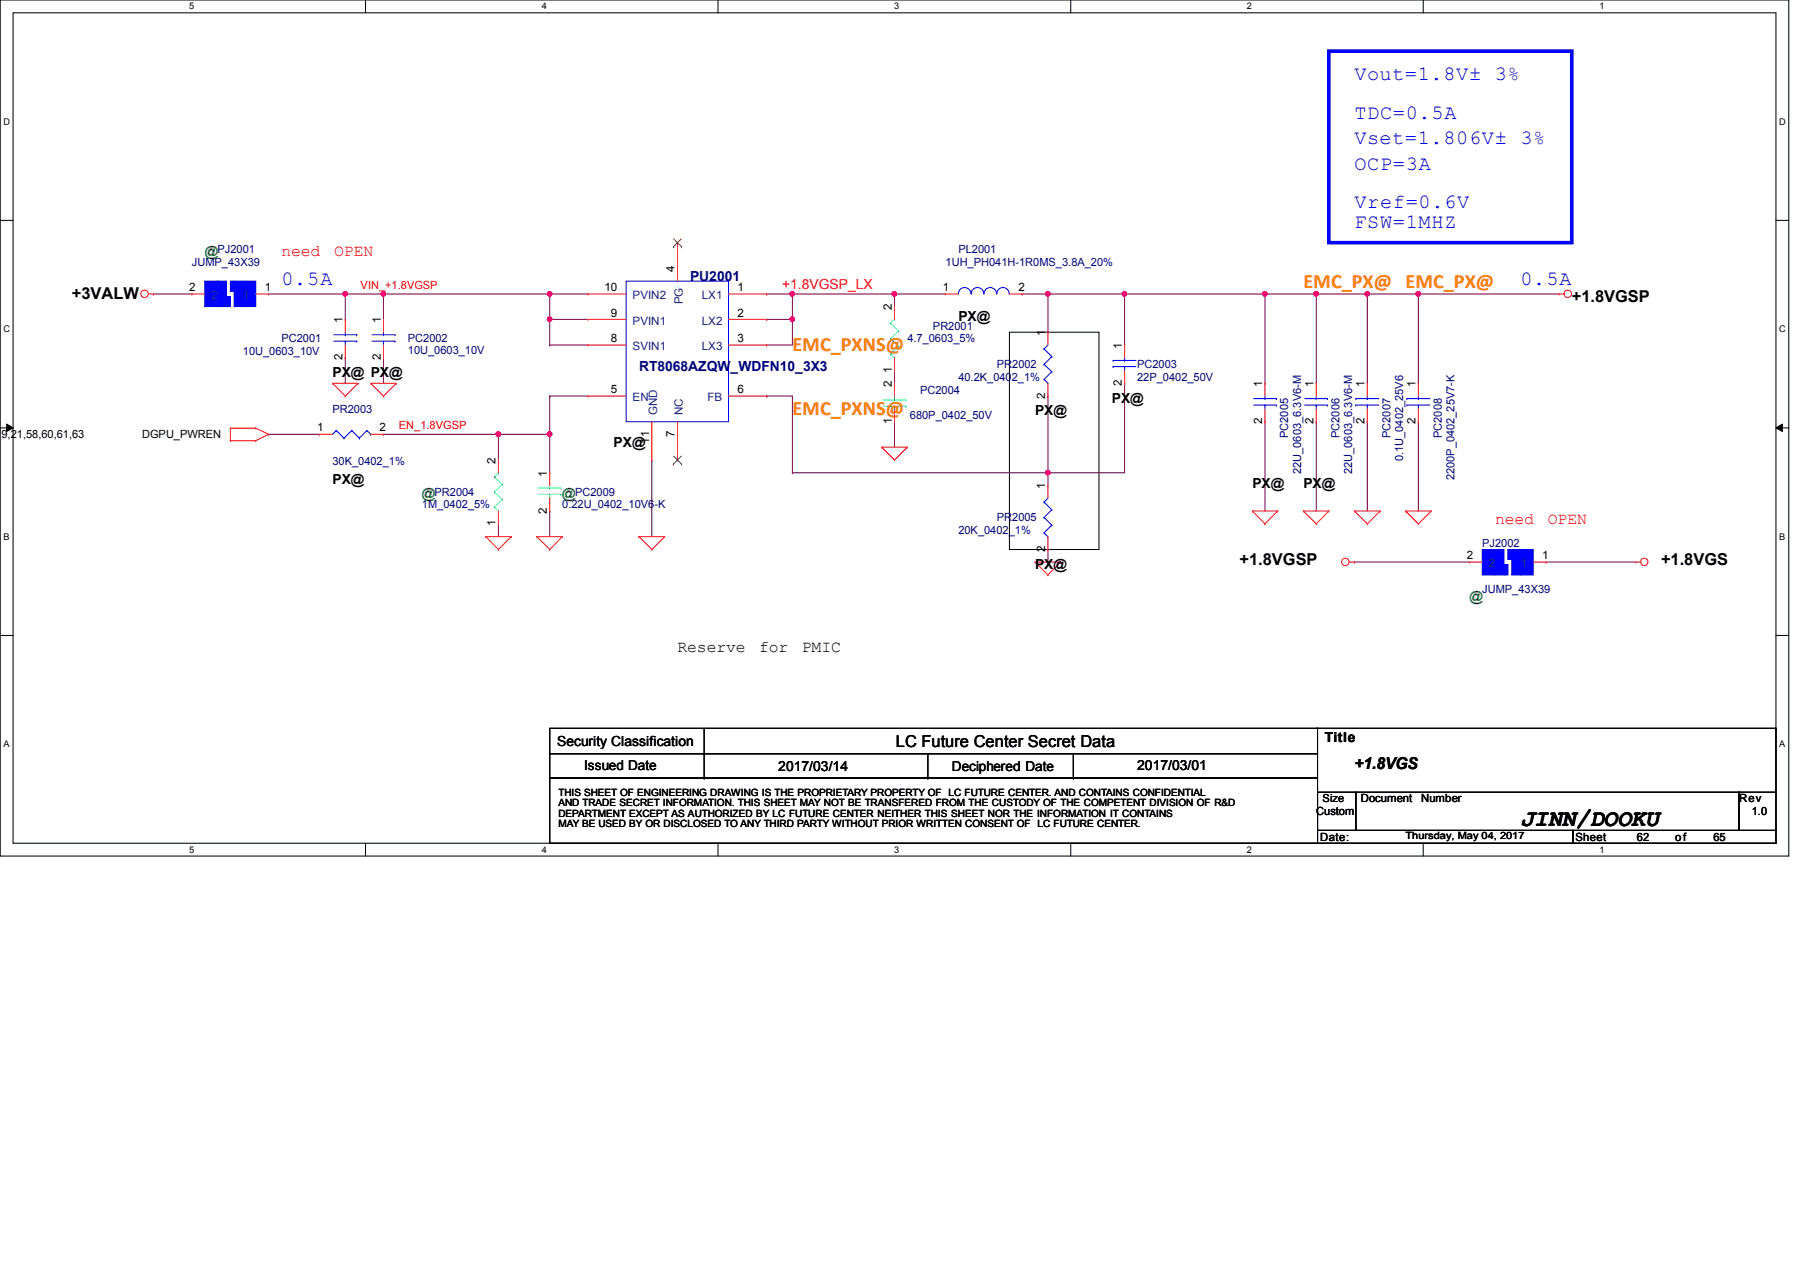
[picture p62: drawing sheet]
<svg xmlns="http://www.w3.org/2000/svg" width="297mm" height="210mm" viewBox="0 0 297 210" stroke-linecap="round" stroke-linejoin="round" font-family="sans-serif">
<defs><g id="words">
<text font-size="4" x="250.9" y="136.2">JINN/DOOKU</text>
<g font-size="3.3" fill="#00f">
<text x="223.5" y="13.2">Vout=1.8V± 3%</text>
<text x="223.5" y="23.7">Vset=1.806V± 3%</text>
<text x="223.5" y="19.6">TDC=0.5A</text>
<text x="223.5" y="28">OCP=3A</text>
<text x="223.5" y="34.3">Vref=0.6V</text>
<text x="223.5" y="37.6">FSW=1MHZ</text>
<text x="46.4" y="46.9">0.5A</text>
<text x="250.9" y="46.9">0.5A</text>
</g>
<g font-size="3.3" fill="#ff8000">
<text x="215.1" y="47.5">EMC_PX@ EMC_PX@</text>
<text x="130.8" y="58">EMC_PXNS@</text>
<text x="130.8" y="68.5">EMC_PXNS@</text>
</g>
<g font-size="2.7" fill="#f00">
<text x="46.4" y="42.2">need</text>
<text x="55.2" y="42.2">OPEN</text>
<text x="246.7" y="86.5">need</text>
<text x="255.4" y="86.5">OPEN</text>
</g>
<g font-size="2.7">
<text x="11.9" y="49.4">+3VALW</text>
<text x="259.4" y="49.8">+1.8VGSP</text>
<text x="204.6" y="93.2">+1.8VGSP</text>
<text x="274.1" y="93.2">+1.8VGS</text>
<text x="111.8" y="107.6">Reserve</text>
<text x="125.3" y="107.6">for</text>
<text x="132.3" y="107.6">PMIC</text>
<text x="147.8" y="123.3">LC Future Center Secret Data</text>
<text x="223.5" y="126.9">+1.8VGS</text>
</g>
<g font-size="2.3" fill="#008000">
<text x="33.8" y="42.2">@</text>
<text x="69.6" y="82.3">@</text>
<text x="92.8" y="82.3">@</text>
<text x="242.5" y="99.1">@</text>
</g>
<g font-size="2.3" fill="#000080">
<text x="113.9" y="46.4">PU2001</text>
<text x="105.4" y="61.2">RT8068AZQW_WDFN10_3X3</text>
</g>
<text font-size="2.3" fill="#f00" x="129.1" y="47.7">+1.8VGSP_LX</text>
<g font-size="2.3">
<text x="158.2" y="52.9">PX@</text>
<text x="54.9" y="62.2">PX@ PX@</text>
<text x="170.8" y="68.5">PX@</text>
<text x="183.5" y="66.4">PX@</text>
<text x="101.3" y="73.8">PX@</text>
<text x="54.9" y="79.9">PX@</text>
<text x="206.7" y="80.6">PX@</text>
<text x="215.1" y="80.6">PX@</text>
<text x="170.8" y="93.9">PX@</text>
<text x="91.9" y="123.1">Security Classification</text>
<text x="218.6" y="122.5">Title</text>
<text x="128.4" y="127.3">2017/03/14</text>
<text x="187.7" y="127.1">2017/03/01</text>
</g>
<g font-size="2.2">
<text x="96.4" y="127">Issued Date</text>
<text x="157.1" y="127.3">Deciphered Date</text>
</g>
<g font-size="1.9" fill="#000080">
<text x="35.9" y="41.7">PJ2001</text>
<text x="158.2" y="41.7">PL2001</text>
<text x="31.7" y="43.9">JUMP_43X39</text>
<text x="156" y="43.9">1UH_PH041H-1R0MS_3.8A_20%</text>
<text x="40.1" y="58.6">10U_0603_10V</text>
<text x="46.4" y="56.5">PC2001</text>
<text x="67.3" y="56.5">PC2002</text>
<text x="67.3" y="58.4">10U_0603_10V</text>
<text x="149.7" y="56.5">4.7_0603_5%</text>
<text x="154" y="54.4">PR2001</text>
<text x="151.8" y="64.9">PC2004</text>
<text x="158.2" y="62.8">40.2K_0402_1%</text>
<text x="164.5" y="60.7">PR2002</text>
<text x="187.7" y="60.7">PC2003</text>
<text x="187.7" y="62.8">22P_0402_50V</text>
<text x="54.9" y="68.1">PR2003</text>
<text x="150.2" y="69.2">680P_0402_50V</text>
<text x="54.9" y="76.8">30K_0402_1%</text>
<text x="212.6" y="72.3" transform="rotate(-90 212.6 72.3)">PC2005</text>
<text x="221" y="72.3" transform="rotate(-90 221 72.3)">PC2006</text>
<text x="229.5" y="72.3" transform="rotate(-90 229.5 72.3)">PC2007</text>
<text x="231.6" y="76.1" transform="rotate(-90 231.6 76.1)">0.1U_0402_25V6</text>
<text x="237.9" y="72.3" transform="rotate(-90 237.9 72.3)">PC2008</text>
<text x="69.6" y="83.9">1M_0402_5%</text>
<text x="71.7" y="81.8">PR2004</text>
<text x="92.8" y="83.9">0.22U_0402_10V6-K</text>
<text x="94.9" y="81.8">PC2009</text>
<text x="214.7" y="78.2" transform="rotate(-90 214.7 78.2)">22U_0603_6.3V6-M</text>
<text x="223.1" y="78.2" transform="rotate(-90 223.1 78.2)">22U_0603_6.3V6-M</text>
<text x="240" y="79.3" transform="rotate(-90 240 79.3)">2200P_0402_25V7-K</text>
<text x="158.2" y="88.1">20K_0402_1%</text>
<text x="164.5" y="86">PR2005</text>
<text x="244.6" y="90.3">PJ2002</text>
<text x="244.6" y="97.8">JUMP_43X39</text>
</g>
<g font-size="1.9" fill="#f00">
<text x="59.5" y="47.7">VIN_+1.8VGSP</text>
<text x="65.8" y="70.8">EN_1.8VGSP</text>
</g>
<g font-size="1.9">
<text x="111.3" y="44.9" transform="rotate(-90 111.3 44.9)">4</text>
<text x="31.2" y="48">2</text>
<text x="43.7" y="48">1</text>
<text x="56.5" y="53.3" transform="rotate(-90 56.5 53.3)">1</text>
<text x="62.8" y="53.3" transform="rotate(-90 62.8 53.3)">1</text>
<text x="99.7" y="48">10</text>
<text x="100.8" y="52.2">9</text>
<text x="121.7" y="52.2">2</text>
<text x="121.7" y="48">1</text>
<text x="147.1" y="51.2" transform="rotate(-90 147.1 51.2)">2</text>
<text x="155.6" y="48">1</text>
<text x="168.1" y="48">2</text>
<text x="56.5" y="59.5" transform="rotate(-90 56.5 59.5)">2</text>
<text x="62.8" y="59.5" transform="rotate(-90 62.8 59.5)">2</text>
<text x="100.8" y="56.5">8</text>
<text x="121.7" y="56.5">3</text>
<text x="172.5" y="55.5" transform="rotate(-90 172.5 55.5)">1</text>
<text x="185.1" y="57.6" transform="rotate(-90 185.1 57.6)">1</text>
<text x="100.8" y="64.9">5</text>
<text x="121.7" y="64.9">6</text>
<text x="147.1" y="63.9" transform="rotate(-90 147.1 63.9)">2</text>
<text x="147.1" y="61.6" transform="rotate(-90 147.1 61.6)">1</text>
<text x="172.5" y="65.8" transform="rotate(-90 172.5 65.8)">2</text>
<text x="185.1" y="63.7" transform="rotate(-90 185.1 63.7)">2</text>
<text x="208.3" y="63.9" transform="rotate(-90 208.3 63.9)">1</text>
<text x="216.7" y="63.9" transform="rotate(-90 216.7 63.9)">1</text>
<text x="225.2" y="63.9" transform="rotate(-90 225.2 63.9)">1</text>
<text x="233.6" y="63.9" transform="rotate(-90 233.6 63.9)">1</text>
<text x="52.3" y="71.2">1</text>
<text x="62.7" y="71.2">2</text>
<text x="147.1" y="70" transform="rotate(-90 147.1 70)">1</text>
<text x="208.3" y="70" transform="rotate(-90 208.3 70)">2</text>
<text x="216.7" y="70" transform="rotate(-90 216.7 70)">2</text>
<text x="225.2" y="70" transform="rotate(-90 225.2 70)">2</text>
<text x="233.6" y="70" transform="rotate(-90 233.6 70)">2</text>
<text x=".3" y="72.3">9,21,58,60,61,63</text>
<text x="23.4" y="72.3">DGPU_PWREN</text>
<text x="81.8" y="76.5" transform="rotate(-90 81.8 76.5)">2</text>
<text x="107.1" y="73.2" transform="rotate(-90 107.1 73.2)">11</text>
<text x="111.3" y="72.1" transform="rotate(-90 111.3 72.1)">7</text>
<text x="90.3" y="78.7" transform="rotate(-90 90.3 78.7)">1</text>
<text x="172.5" y="80.7" transform="rotate(-90 172.5 80.7)">1</text>
<text x="81.8" y="86.9" transform="rotate(-90 81.8 86.9)">1</text>
<text x="90.3" y="84.8" transform="rotate(-90 90.3 84.8)">2</text>
<text x="172.5" y="91.1" transform="rotate(-90 172.5 91.1)">2</text>
<text x="242.1" y="92.3">2</text>
<text x="254.5" y="92.3">1</text>
<text x="217.2" y="134.5">Custom</text>
<text x="224.6" y="132.4">Document</text>
<text x="234.5" y="132.4">Number</text>
<text x="287" y="132.4">Rev</text>
<text x="289.1" y="134.5">1.0</text>
<text x="217.8" y="138.7">Date:</text>
<text x="260" y="138.7">Sheet</text>
<text x="270.1" y="138.7">62</text>
<text x="276.4" y="138.7">of</text>
<text x="282.7" y="138.7">65</text>
</g>
<g font-size="1.9" fill="#004080">
<text x="34.8" y="49.4">2</text>
<text x="40.1" y="49.4">1</text>
<text x="104.4" y="53.6">PVIN1</text>
<text x="104.4" y="49.4">PVIN2</text>
<text x="112.7" y="50.2" transform="rotate(-90 112.7 50.2)">PG</text>
<text x="115.8" y="53.6">LX2</text>
<text x="115.8" y="49.4">LX1</text>
<text x="104.4" y="57.8">SVIN1</text>
<text x="115.8" y="57.8">LX3</text>
<text x="104.4" y="66.2">EN</text>
<text x="108.5" y="68.5" transform="rotate(-90 108.5 68.5)">GND</text>
<text x="112.7" y="68.5" transform="rotate(-90 112.7 68.5)">NC</text>
<text x="116.8" y="66.2">FB</text>
<text x="245.7" y="93.6">2</text>
<text x="250.9" y="93.6">1</text>
</g>
<text font-size="1.8" x="218.3" y="132.4">Size</text>
<g font-size="1.7">
<text x="92.2" y="131.4">THIS SHEET OF ENGINEERING DRAWING IS THE PROPRIETARY PROPERTY OF LC FUTURE CENTER. AND CONTAINS CONFIDENTIAL</text>
<text x="92.2" y="133.1">AND TRADE SECRET INFORMATION. THIS SHEET MAY NOT BE TRANSFERED FROM THE CUSTODY OF THE COMPETENT DIVISION OF R&amp;D</text>
<text x="92.2" y="134.7">DEPARTMENT EXCEPT AS AUTHORIZED BY LC FUTURE CENTER NEITHER THIS SHEET NOR THE INFORMATION IT CONTAINS</text>
<text x="92.2" y="136.4">MAY BE USED BY OR DISCLOSED TO ANY THIRD PARTY WITHOUT PRIOR WRITTEN CONSENT OF LC FUTURE CENTER.</text>
<text x="231.9" y="138.5">Thursday, May 04, 2017</text>
</g>
<g font-size="1.5">
<text x="31.2" y="1.6">5</text>
<text x="89.4" y="1.6">4</text>
<text x="147.6" y="1.6">3</text>
<text x="205.8" y="1.6">2</text>
<text x="263.9" y="1.6">1</text>
<text x=".6" y="20.6">D</text>
<text x="293.6" y="20.6">D</text>
<text x=".6" y="54.8">C</text>
<text x="293.6" y="54.8">C</text>
<text x=".6" y="89.1">B</text>
<text x="293.6" y="89.1">B</text>
<text x=".6" y="123.3">A</text>
<text x="293.6" y="123.3">A</text>
<text x="31.2" y="140.7">5</text>
<text x="89.4" y="140.7">4</text>
<text x="147.6" y="140.7">3</text>
<text x="205.8" y="140.7">2</text>
<text x="263.9" y="140.7">1</text>
</g>
</g></defs>
<path d="M0 0h295.2v141.3h-295.2zM2.2 2.1h290.9v137h-290.9z" fill="none" stroke="#000" stroke-width=".17"/>
<g fill="#fff">
<path d="M31.2 .2h.8v1.7h-.8z"/>
<path d="M31.2 139.4h.8v1.7h-.8z"/>
</g>
<path d="M60.3 0v2.1M60.3 139.1v2.2" fill="none" stroke="#000" stroke-width=".17"/>
<g fill="#fff">
<path d="M89.4 .2h.8v1.7h-.8z"/>
<path d="M89.4 139.4h.8v1.7h-.8z"/>
</g>
<path d="M118.5 0v2.1M118.5 139.1v2.2" fill="none" stroke="#000" stroke-width=".17"/>
<g fill="#fff">
<path d="M147.6 .2h.8v1.7h-.8z"/>
<path d="M147.6 139.4h.8v1.7h-.8z"/>
</g>
<path d="M176.7 0v2.1M176.7 139.1v2.2" fill="none" stroke="#000" stroke-width=".17"/>
<g fill="#fff">
<path d="M205.8 .2h.8v1.7h-.8z"/>
<path d="M205.8 139.4h.8v1.7h-.8z"/>
</g>
<path d="M234.9 0v2.1M234.9 139.1v2.2" fill="none" stroke="#000" stroke-width=".17"/>
<g fill="#fff">
<path d="M263.9 .2h.8v1.7h-.8z"/>
<path d="M263.9 139.4h.8v1.7h-.8z"/>
<path d="M.6 19.2h1v1.7h-1z"/>
<path d="M293.6 19.2h1.1v1.7h-1.1z"/>
<path d="M.6 53.5h1v1.7h-1z"/>
<path d="M293.6 53.5h1.1v1.7h-1.1z"/>
</g>
<path d="M0 36.4h2.2M293.1 36.4h2.1" fill="none" stroke="#000" stroke-width=".17"/>
<g fill="#fff">
<path d="M.6 87.7h1v1.7h-1z"/>
<path d="M293.6 87.7h1v1.7h-1z"/>
</g>
<path d="M0 70.6h2.2M1.1 70l1.1 .6-1.1 .6zM293.1 70.6l1-.6v1.2zM293.1 70.6h2.1" fill="none" stroke="#000" stroke-width=".17"/>
<path d="M1.1 70l1.1 .6-1.1 .6zM293.1 70.6l1-.6v1.2z" fill="#000"/>
<g fill="#fff">
<path d="M.6 122h1v1.7h-1z"/>
<path d="M293.6 122h1v1.7h-1z"/>
</g>
<path d="M166.6 54.8h14.8v35.9h-14.8zM0 104.9h2.2M293.1 104.9h2.1" fill="none" stroke="#000" stroke-width=".17"/>
<path d="M219.3 8.4h40.1v31.6h-40.1z" fill="none" stroke="#00f" stroke-width=".59"/>
<path d="M126.5 56.9h.1M130.8 52.7h.1M130.8 52.7v4.2h-4.3" fill="none" stroke="#800040" stroke-width=".17"/>
<circle cx="130.7" cy="52.7" r=".4" fill="#f0f"/>
<circle cx="130.7" cy="52.7" r=".4" fill="none" stroke="#f0f" stroke-width=".17"/>
<g fill="none" stroke="#800040" stroke-width=".17">
<path d="M57 48.5h.1M57 48.5v4.2M63.3 48.5h.1M63.3 48.5h27.4M90.7 56.9h.1M90.7 56.9h6.3M107.6 75.9h.1M107.6 75.9v12.7M126.5 65.4h.1M126.5 65.4h4.3M130.8 65.4h.1M130.8 65.4v12.6"/>
<path d="M172.9 65.4h.1M172.9 65.4v12.6M172.9 90.7h.1M172.9 90.7v2.1"/>
</g>
<circle cx="90.7" cy="48.5" r=".4" fill="#f0f"/>
<circle cx="90.7" cy="48.5" r=".4" fill="none" stroke="#f0f" stroke-width=".17"/>
<circle cx="63.3" cy="48.5" r=".4" fill="#f0f"/>
<circle cx="63.3" cy="48.5" r=".4" fill="none" stroke="#f0f" stroke-width=".17"/>
<path d="M172.9 48.5h.1M172.9 48.5h12.7M185.6 48.5h.1M185.6 48.5v8.4" fill="none" stroke="#800040" stroke-width=".17"/>
<circle cx="185.6" cy="48.5" r=".4" fill="#f0f"/>
<circle cx="185.6" cy="48.5" r=".4" fill="none" stroke="#f0f" stroke-width=".17"/>
<path d="M168.7 48.5h.1M168.7 48.5h4.2" fill="none" stroke="#800040" stroke-width=".17"/>
<circle cx="172.9" cy="48.5" r=".4" fill="#f0f"/>
<circle cx="172.9" cy="48.5" r=".4" fill="none" stroke="#f0f" stroke-width=".17"/>
<path d="M90.7 48.5h.1M90.7 52.7h.1M90.7 48.5v8.4M126.5 52.7h.1M126.5 48.5h.1M126.5 48.5h4.3M126.5 52.7h4.3M185.6 48.5h.1M185.6 48.5h23.1M172.9 78h.1M185.6 63.2h.1M185.6 63.2v14.8h-12.7" fill="none" stroke="#800040" stroke-width=".17"/>
<circle cx="90.7" cy="52.7" r=".4" fill="#f0f"/>
<circle cx="90.7" cy="52.7" r=".4" fill="none" stroke="#f0f" stroke-width=".17"/>
<path d="M90.7 52.7h.1M90.7 52.7h6.3M130.8 48.5h.1M130.8 48.5v4.2M172.9 48.5h.1M172.9 48.5v6.3" fill="none" stroke="#800040" stroke-width=".17"/>
<circle cx="130.7" cy="48.5" r=".4" fill="#f0f"/>
<circle cx="130.7" cy="48.5" r=".4" fill="none" stroke="#f0f" stroke-width=".17"/>
<path d="M208.7 48.5h.1M208.7 48.5v14.7M208.7 69.6h.1M208.7 69.6v14.7M217.2 69.6h.1M217.2 69.6v14.7" fill="none" stroke="#800040" stroke-width=".17"/>
<circle cx="208.7" cy="48.5" r=".4" fill="#f0f"/>
<circle cx="208.7" cy="48.5" r=".4" fill="none" stroke="#f0f" stroke-width=".17"/>
<path d="M208.7 48.5h.1M208.7 48.5h8.5M217.2 48.5h.1M217.2 48.5v14.7M82.3 71.7h.1M82.3 71.7h8.4M90.7 65.4h.1M90.7 71.7h.1M90.7 65.4v12.6M90.7 65.4h6.3M90.7 84.3h.1M90.7 84.3v4.3" fill="none" stroke="#800040" stroke-width=".17"/>
<circle cx="90.7" cy="71.6" r=".4" fill="#f0f"/>
<circle cx="90.7" cy="71.6" r=".4" fill="none" stroke="#f0f" stroke-width=".17"/>
<path d="M90.7 48.5h.1M90.7 48.5h6.3M44.3 71.7h.1M44.3 71.7h8.4M82.3 71.7h.1M82.3 71.7v4.2M172.9 78h.1M172.9 78v2.1M82.3 86.4h.1M82.3 86.4v2.2" fill="none" stroke="#800040" stroke-width=".17"/>
<circle cx="82.2" cy="71.6" r=".4" fill="#f0f"/>
<circle cx="82.2" cy="71.6" r=".4" fill="none" stroke="#f0f" stroke-width=".17"/>
<path d="M63.3 71.7h.1M63.3 71.7h19M130.8 78h.1M130.8 78h42.1M147.6 69.6h.1M147.6 61.1h.1M147.6 61.1v2.1M147.6 69.6v4.2" fill="none" stroke="#800040" stroke-width=".17"/>
<circle cx="172.9" cy="78" r=".4" fill="#f0f"/>
<circle cx="172.9" cy="78" r=".4" fill="none" stroke="#f0f" stroke-width=".17"/>
<path d="M57 59.1h.1M57 59.1v4.1M217.2 48.5h.1M217.2 48.5h8.4M225.6 48.5h.1M225.6 48.5v14.7M234.1 48.5h.1M234.1 48.5h23.2M225.6 69.6h.1M225.6 69.6v14.7" fill="none" stroke="#800040" stroke-width=".17"/>
<circle cx="225.6" cy="48.5" r=".4" fill="#f0f"/>
<circle cx="225.6" cy="48.5" r=".4" fill="none" stroke="#f0f" stroke-width=".17"/>
<circle cx="217.2" cy="48.5" r=".4" fill="#f0f"/>
<circle cx="217.2" cy="48.5" r=".4" fill="none" stroke="#f0f" stroke-width=".17"/>
<path d="M25.4 48.5h.1M25.4 48.5h6.3M130.8 48.5h.1M130.8 48.5h25.2M147.6 48.5h.1M223.5 92.8h.1M223.5 92.8h19M255.1 92.8h.1M255.1 92.8h14.8" fill="none" stroke="#800040" stroke-width=".17"/>
<circle cx="147.6" cy="48.5" r=".4" fill="#f0f"/>
<circle cx="147.6" cy="48.5" r=".4" fill="none" stroke="#f0f" stroke-width=".17"/>
<path d="M57 48.5h.1M57 48.5h6.3M63.3 48.5h.1M63.3 48.5v4.2M147.6 48.5h.1M147.6 48.5v2.1" fill="none" stroke="#800040" stroke-width=".17"/>
<circle cx="57" cy="48.5" r=".4" fill="#f0f"/>
<circle cx="57" cy="48.5" r=".4" fill="none" stroke="#f0f" stroke-width=".17"/>
<path d="M44.3 48.5h.1M44.3 48.5h12.7M63.3 59.1h.1M63.3 59.1v4.1M234.1 48.5h.1M234.1 48.5v14.7M234.1 69.6h.1M234.1 69.6v14.7" fill="none" stroke="#800040" stroke-width=".17"/>
<circle cx="234" cy="48.5" r=".4" fill="#f0f"/>
<circle cx="234" cy="48.5" r=".4" fill="none" stroke="#f0f" stroke-width=".17"/>
<path d="M225.6 48.5h.1M225.6 48.5h8.5" fill="none" stroke="#800040" stroke-width=".17"/>
<g fill="none" stroke="#f00" stroke-width=".17">
<path d="M24.5 48.5h.9M25.4 48.5h.1M63.3 52.7h.1M63.3 59.1h.1M63.3 52.7v2.1M63.3 56.9v2.2M147.6 50.6h.1M147.6 50.6v2.1M147.6 59.1v2M156 48.5h.1M156 48.5h2.2M166.6 48.5h2.1"/>
<path d="M168.7 48.5h.1M257.3 48.5h.1M257.3 48.5h.8M38 72.7h.1M38 70.7h.1M38 70.7h4.2M38 72.7h4.2M38 70.7v2M42.2 70.7h.1M42.2 72.7h.1M42.2 70.7l2.1 1M44.3 71.7h.1"/>
<path d="M44.3 71.7l-2.1 1M54.9 63.2h.1M54.9 63.2h4.2M54.9 63.2l2.1 2.2M57 65.4h.1M59.1 63.2h.1M59.1 63.2l-2.1 2.2M61.2 63.2h.1M61.2 63.2h4.2M61.2 63.2l2.1 2.2M63.3 65.4h.1M65.4 63.2h.1"/>
<path d="M65.4 63.2l-2.1 2.2M145.5 73.8h.1M145.5 73.8h4.2M145.5 73.8l2.1 2.1M147.6 75.9h.1M147.6 69.6h.1M147.6 63.2h.1M147.6 61.1h.1M147.6 63.2v2.2M147.6 67.5v2.1M149.7 73.8h.1M149.7 73.8l-2.1 2.1"/>
<path d="M208.7 63.2h.1M208.7 69.6h.1M208.7 63.2v2.2M208.7 67.5v2.1M225.6 63.2h.1M225.6 69.6h.1M225.6 63.2v2.2M225.6 67.5v2.1M80.2 88.6h.1M80.2 88.6h4.2M80.2 88.6l2.1 2.1M82.3 90.7h.1"/>
<path d="M84.4 88.6h.1M84.4 88.6l-2.1 2.1M88.6 88.6h.1M88.6 88.6h4.2M88.6 88.6l2.1 2.1M90.7 90.7h.1M92.8 88.6h.1M92.8 88.6l-2.1 2.1M105.4 88.6h.1M105.4 88.6h4.3M105.4 88.6l2.2 2.1M107.6 90.7h.1"/>
<path d="M109.7 88.6h.1M109.7 88.6l-2.1 2.1M170.8 92.8h.1M170.8 92.8h4.2M170.8 92.8l2.1 2.1M172.9 94.9h.1M175 92.8h.1M175 92.8l-2.1 2.1M206.7 84.3h.1M206.7 84.3h4.2M206.7 84.3l2 2.1M208.7 86.4h.1"/>
<path d="M210.9 84.3h.1M210.9 84.3l-2.2 2.1M215.1 84.3h.1M215.1 84.3h4.2M215.1 84.3l2.1 2.1M217.2 86.4h.1M219.3 84.3h.1M219.3 84.3l-2.1 2.1M222.7 92.8h.8M223.5 84.3h.1M223.5 92.8h.1M223.5 84.3h4.2"/>
<path d="M223.5 84.3l2.1 2.1M225.6 86.4h.1M227.7 84.3h.1M227.7 84.3l-2.1 2.1M231.9 84.3h.1M231.9 84.3h4.3M231.9 84.3l2.2 2.1M234.1 86.4h.1M236.2 84.3h.1M236.2 84.3l-2.1 2.1M269.9 92.8h.1M269.9 92.8h.9"/>
<circle cx="23.8" cy="48.5" r=".62"/>
<circle cx="258.7" cy="48.5" r=".62"/>
<circle cx="222" cy="92.7" r=".62"/>
<circle cx="271.3" cy="92.7" r=".6"/>
</g>
<g fill="none" stroke="#000" stroke-width=".17">
<path d="M90.7 120.2h126.7v4.2h-126.7zM90.7 124.4h126.7v4h-126.7zM90.7 128.4h126.7v10.7h-126.7zM116.2 124.4h.1M116.2 128.4h.1M116.2 120.2v8.2M153.1 128.4h.1M153.1 124.4v4M177.1 128.4h.1M177.1 124.4v4M217.2 120.2h75.9M217.4 130.7h6.3v6.3h-6.3z"/>
<path d="M217.4 137h42.2v2.1h-42.2zM223.7 130.7h63.3v6.3h-63.3zM259.6 137h33.5v2.1h-33.5zM287 130.7h6.1v6.3h-6.1zM293.1 120.2h.1M293.1 120.2v10.5"/>
</g>
<g fill="none" stroke="#00ff80" stroke-width=".17">
<path d="M147 58.4h.1M147 55.9h.1M147 53.3h.1M147 58.4l.6 .7M147 55.9l1.2 1.2M147 53.3l1.2 1.3M147.6 52.7h.1M147.6 52.7l-.6 .6M148.2 57.1h.1M148.2 54.6h.1M148.2 57.1l-1.2 1.3M148.2 54.6l-1.2 1.3"/>
<path d="M145.7 66h3.8M145.7 67.1h3.8M147.6 67.1h.1M147.6 66h.1M147.6 65.4v.6M147.6 67.1v.4M149.5 66h.1M149.5 67.1h.1"/>
</g>
<g fill="none" stroke="#00f" stroke-width=".17">
<path d="M61.4 56.3h3.8M61.4 55.2h3.8M63.3 55.2h.1M63.3 56.3h.1M63.3 54.8v.4M63.3 56.3v.6M65.2 56.3h.1M65.2 55.2h.1M158.2 48.5a1.04 1.04 0 0 1 1-1 1.04 1.04 0 0 1 1 1M160.3 48.5a1.04 1.04 0 0 1 1-1 1.04 1.04 0 0 1 1 1M162.4 48.5a1.04 1.04 0 0 1 1-1 1.04 1.04 0 0 1 1.1 1M164.5 48.5a1.02 1.02 0 0 1 1-1 1.02 1.02 0 0 1 1 1"/>
<path d="M206.9 66.8h3.7M206.9 65.8h3.7M208.7 65.8h.1M208.7 66.8h.1M208.7 65.4v.4M208.7 66.8v.7M210.6 66.8h.1M210.6 65.8h.1M223.7 66.8h.1M223.7 65.8h.1M223.7 66.8h3.8M223.7 65.8h3.8"/>
<path d="M225.6 65.8h.1M225.6 66.8h.1M225.6 65.4v.4M225.6 66.8v.7"/>
</g>
<path d="M40.1 46.4h2.1v4.2h-2.1z" fill-rule="evenodd" fill="#00f"/>
<path d="M40.1 46.4h2.1v4.2h-2.1z" fill="none" stroke="#00f" stroke-width=".17"/>
<path d="M38.6 46.4h1.5v4.2h-1.5z" fill-rule="evenodd" fill="#00f"/>
<path d="M38.6 46.4h1.5v4.2h-1.5z" fill="none" stroke="#00f" stroke-width=".17"/>
<path d="M38 46.4h.6v1.7h-.6z" fill-rule="evenodd" fill="#00f"/>
<path d="M38 46.4h.6v1.7h-.6z" fill="none" stroke="#00f" stroke-width=".17"/>
<path d="M37.4 48.9h.6v1.7h-.6z" fill-rule="evenodd" fill="#00f"/>
<path d="M37.4 48.9h.6v1.7h-.6z" fill="none" stroke="#00f" stroke-width=".17"/>
<path d="M35.9 46.4h1.5v4.2h-1.5z" fill-rule="evenodd" fill="#00f"/>
<path d="M35.9 46.4h1.5v4.2h-1.5z" fill="none" stroke="#00f" stroke-width=".17"/>
<path d="M33.8 46.4h2.1v4.2h-2.1z" fill-rule="evenodd" fill="#00f"/>
<g fill="none" stroke="#00f" stroke-width=".17">
<path d="M33.8 46.4h2.1v4.2h-2.1zM55.1 56.3h3.8M55.1 55.2h3.8M57 55.2h.1M57 56.3h.1M57 54.8v.4M57 56.3v.6M58.9 56.3h.1M58.9 55.2h.1M103.3 46.4h16.9v23.2h-16.9zM172.3 57.6h.1M172.3 57.6l1.3 1.2"/>
<path d="M172.9 56.9l-.6 .7M173.6 58.8h.1M173.6 58.8l-1.3 1.3M55.5 71h.1M55.5 71l-.6 .7M55.5 71l1.3 1.3M56.8 72.3h.1M58 71h.1M58 71l-1.2 1.3M58 71l1.3 1.3M59.3 72.3h.1M60.5 71h.1"/>
<path d="M60.5 71l-1.2 1.3M60.5 71l.7 .7M61.2 71.7h.1M172.3 60.1h.1M172.3 62.6h.1M172.3 60.1l1.3 1.2M172.3 62.6l.6 .6M172.9 63.2h.1M173.6 61.3h.1M173.6 61.3l-1.3 1.3M232.2 66.8h.1M232.2 65.8h.1"/>
<path d="M232.2 66.8h3.8M232.2 65.8h3.8M234.1 65.8h.1M234.1 66.8h.1M234.1 65.4v.4M234.1 66.8v.7"/>
</g>
<g fill="none" stroke="#f00" stroke-width=".17">
<path d="M31.7 48.5h.1M31.7 48.5h2.1M42.2 48.5h2.1M44.3 48.5h.1M57 52.7h.1M57 59.1h.1M57 52.7v2.1M57 56.9v2.2M97 52.7h.1M97 56.9h.1M97 48.5h.1M97 48.5h6.3"/>
<path d="M97 56.9h6.3M97 52.7h6.3M111.8 40h.1M111.8 40v6.4M120.2 48.5h6.3M120.2 56.9h6.3M120.2 52.7h6.3M126.5 56.9h.1M126.5 52.7h.1M126.5 48.5h.1M172.9 54.8h.1M172.9 54.8v2.1"/>
<path d="M52.7 71.7h.1M52.7 71.7h2.2M61.2 71.7h2.1M63.3 71.7h.1M82.3 75.9h.1M82.3 75.9v2.1M90.7 78h.1M90.7 78v2.1M97 65.4h.1M97 65.4h6.3M107.6 75.9h.1M107.6 69.6v6.3"/>
<path d="M111.8 75.9h.1M111.8 69.6v6.3M120.2 65.4h6.3M126.5 65.4h.1M172.9 65.4h.1M172.9 63.2v2.2M234.1 63.2h.1M234.1 69.6h.1M234.1 63.2v2.2M234.1 67.5v2.1M82.3 86.4h.1M82.3 84.3v2.1"/>
<path d="M90.7 84.3h.1M90.7 82.2v2.1"/>
</g>
<g fill="none" stroke="#00ff80" stroke-width=".17">
<path d="M81.6 78.7h.1M81.6 78.7l1.3 1.2M82.3 78h.1M82.3 78l-.7 .7M82.9 79.9h.1M82.9 79.9l-1.3 1.3M81.6 83.7h.1M81.6 81.2h.1M81.6 83.7l.7 .6M81.6 81.2l1.3 1.2M82.9 82.4h.1M82.9 82.4l-1.3 1.3"/>
<path d="M88.8 81.6h3.8M88.8 80.6h3.8M90.7 80.6h.1M90.7 81.6h.1M90.7 80.1v.5M90.7 81.6v.6M92.6 81.6h.1M92.6 80.6h.1"/>
</g>
<path d="M111.2 39.4l1.3 1.3M112.4 39.4l-1.3 1.3M111.1 40.7h.1M112.5 40.7h.1M111.1 76.6h.1M111.2 75.3l1.3 1.3M112.4 75.3l-1.3 1.3M112.5 76.6h.1" fill="none" stroke="#804000" stroke-width=".17"/>
<path d="M250.9 90.7h2.1v4.2h-2.1z" fill-rule="evenodd" fill="#00f"/>
<path d="M250.9 90.7h2.1v4.2h-2.1z" fill="none" stroke="#00f" stroke-width=".17"/>
<path d="M249.5 90.7h1.4v4.2h-1.4z" fill-rule="evenodd" fill="#00f"/>
<path d="M249.5 90.7h1.4v4.2h-1.4z" fill="none" stroke="#00f" stroke-width=".17"/>
<path d="M248.8 90.7h.7v1.6h-.7z" fill-rule="evenodd" fill="#00f"/>
<path d="M248.8 90.7h.7v1.6h-.7z" fill="none" stroke="#00f" stroke-width=".17"/>
<path d="M248.2 93.2h.6v1.7h-.6z" fill-rule="evenodd" fill="#00f"/>
<path d="M248.2 93.2h.6v1.7h-.6z" fill="none" stroke="#00f" stroke-width=".17"/>
<path d="M246.7 90.7h1.5v4.2h-1.5z" fill-rule="evenodd" fill="#00f"/>
<path d="M246.7 90.7h1.5v4.2h-1.5z" fill="none" stroke="#00f" stroke-width=".17"/>
<path d="M244.6 90.7h2.1v4.2h-2.1z" fill-rule="evenodd" fill="#00f"/>
<g fill="none" stroke="#00f" stroke-width=".17">
<path d="M183.7 59.5h.1M183.7 59.5h3.7M185.6 59.5h.1M185.6 59.1v.4M183.7 60.5h.1M183.7 60.5h3.7M185.6 60.5h.1M185.6 60.5v.6M215.3 66.8h3.8M215.3 65.8h3.8M217.2 65.8h.1M217.2 66.8h.1"/>
<path d="M217.2 65.4v.4M217.2 66.8v.7M219.1 66.8h.1M219.1 65.8h.1M172.3 82.8h.1M172.3 85.4h.1M172.3 87.9h.1M172.3 82.8l1.3 1.3M172.3 85.4l1.3 1.3M172.3 87.9l.6 .7M172.9 88.6h.1M172.9 82.2l-.6 .6"/>
<path d="M173.6 84.1h.1M173.6 86.7h.1M173.6 84.1l-1.3 1.3M173.6 86.7l-1.3 1.2M244.6 90.7h2.1v4.2h-2.1z"/>
</g>
<g fill="none" stroke="#f00" stroke-width=".17">
<path d="M185.6 56.9h.1M185.6 56.9v2.2M185.6 63.2h.1M185.6 61.1v2.1M217.2 63.2h.1M217.2 69.6h.1M217.2 63.2v2.2M217.2 67.5v2.1M172.9 80.1h.1M172.9 90.7h.1M172.9 80.1v2.1M172.9 88.6v2.1"/>
<path d="M242.5 92.8h.1M242.5 92.8h2.1M253 92.8h2.1M255.1 92.8h.1"/>
</g>
<circle cx="130.7" cy="52.7" r=".4" fill="#f0f"/>
<circle cx="130.7" cy="52.7" r=".4" fill="none" stroke="#f0f" stroke-width=".17"/>
<circle cx="90.7" cy="48.5" r=".4" fill="#f0f"/>
<circle cx="90.7" cy="48.5" r=".4" fill="none" stroke="#f0f" stroke-width=".17"/>
<circle cx="63.3" cy="48.5" r=".4" fill="#f0f"/>
<circle cx="63.3" cy="48.5" r=".4" fill="none" stroke="#f0f" stroke-width=".17"/>
<circle cx="185.6" cy="48.5" r=".4" fill="#f0f"/>
<circle cx="185.6" cy="48.5" r=".4" fill="none" stroke="#f0f" stroke-width=".17"/>
<circle cx="172.9" cy="48.5" r=".4" fill="#f0f"/>
<circle cx="172.9" cy="48.5" r=".4" fill="none" stroke="#f0f" stroke-width=".17"/>
<circle cx="90.7" cy="52.7" r=".4" fill="#f0f"/>
<circle cx="90.7" cy="52.7" r=".4" fill="none" stroke="#f0f" stroke-width=".17"/>
<circle cx="130.7" cy="48.5" r=".4" fill="#f0f"/>
<circle cx="130.7" cy="48.5" r=".4" fill="none" stroke="#f0f" stroke-width=".17"/>
<circle cx="208.7" cy="48.5" r=".4" fill="#f0f"/>
<circle cx="208.7" cy="48.5" r=".4" fill="none" stroke="#f0f" stroke-width=".17"/>
<circle cx="90.7" cy="71.6" r=".4" fill="#f0f"/>
<circle cx="90.7" cy="71.6" r=".4" fill="none" stroke="#f0f" stroke-width=".17"/>
<circle cx="82.2" cy="71.6" r=".4" fill="#f0f"/>
<circle cx="82.2" cy="71.6" r=".4" fill="none" stroke="#f0f" stroke-width=".17"/>
<circle cx="172.9" cy="78" r=".4" fill="#f0f"/>
<circle cx="172.9" cy="78" r=".4" fill="none" stroke="#f0f" stroke-width=".17"/>
<circle cx="225.6" cy="48.5" r=".4" fill="#f0f"/>
<circle cx="225.6" cy="48.5" r=".4" fill="none" stroke="#f0f" stroke-width=".17"/>
<circle cx="217.2" cy="48.5" r=".4" fill="#f0f"/>
<circle cx="217.2" cy="48.5" r=".4" fill="none" stroke="#f0f" stroke-width=".17"/>
<circle cx="147.6" cy="48.5" r=".4" fill="#f0f"/>
<circle cx="147.6" cy="48.5" r=".4" fill="none" stroke="#f0f" stroke-width=".17"/>
<circle cx="57" cy="48.5" r=".4" fill="#f0f"/>
<circle cx="57" cy="48.5" r=".4" fill="none" stroke="#f0f" stroke-width=".17"/>
<circle cx="234" cy="48.5" r=".4" fill="#f0f"/>
<circle cx="234" cy="48.5" r=".4" fill="none" stroke="#f0f" stroke-width=".17"/>
<use href="#words"/>
</svg>
